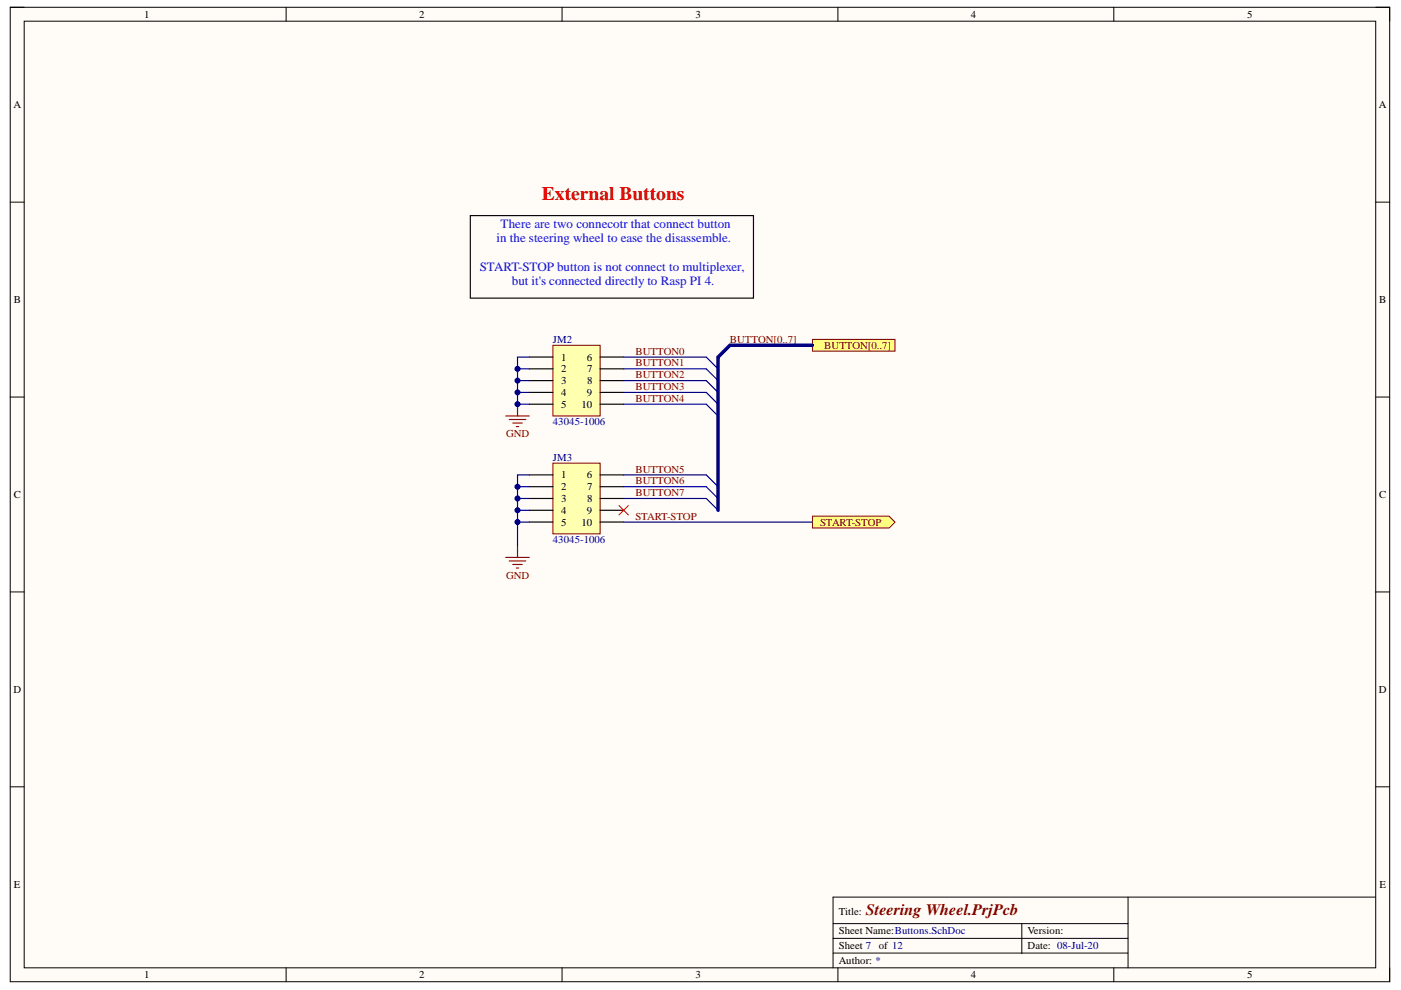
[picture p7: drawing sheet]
<svg xmlns="http://www.w3.org/2000/svg" width="297mm" height="210mm" viewBox="0 0 297 210" stroke-linecap="round" stroke-linejoin="round" font-family="sans-serif">
<defs><g id="words">
<text font-size="4.1" fill="#f00" x="114.9" y="42.3">External Buttons</text>
<text font-size="3.4" fill="#800000" x="183.6" y="194">Steering Wheel.PrjPcb</text>
<g font-size="2.7" fill="#00f">
<text x="105.3" y="51.4">in the steering wheel to ease the disassemble.</text>
<text x="106.1" y="48.4">There are two connecotr that connect button</text>
<text x="101.7" y="57.4">START-STOP button is not connect to multiplexer,</text>
<text x="108.5" y="60.4">but it's connected directly to Rasp PI 4.</text>
</g>
<g font-size="2.2">
<text x="30.5" y="3.8">1</text>
<text x="88.9" y="3.8">2</text>
<text x="147.4" y="3.8">3</text>
<text x="205.8" y="3.8">4</text>
<text x="264.4" y="3.8">5</text>
<text x="2.8" y="23">A</text>
<text x="292.4" y="23">A</text>
<text x="3" y="64.3">B</text>
<text x="292.4" y="64.3">B</text>
<text x="119" y="76.5">1</text>
<text x="124.4" y="76.5">6</text>
<text x="119" y="79">2</text>
<text x="119" y="81.4">3</text>
<text x="119" y="83.9">4</text>
<text x="124.4" y="83.9">9</text>
<text x="124.5" y="79">7</text>
<text x="124.5" y="81.4">8</text>
<text x="119" y="86.4">5</text>
<text x="123.3" y="86.4">10</text>
<text x="119" y="101.4">1</text>
<text x="124.4" y="101.4">6</text>
<text x="2.9" y="105.6">C</text>
<text x="119" y="103.9">2</text>
<text x="119" y="106.4">3</text>
<text x="124.5" y="103.9">7</text>
<text x="124.5" y="106.4">8</text>
<text x="292.4" y="105.6">C</text>
<text x="119" y="109">4</text>
<text x="119" y="111.5">5</text>
<text x="123.3" y="111.5">10</text>
<text x="124.4" y="109">9</text>
<text x="2.9" y="146.9">D</text>
<text x="292.4" y="146.9">D</text>
<text x="3" y="188.3">E</text>
<text x="292.5" y="188.3">E</text>
<text x="177.8" y="194">Title:</text>
<text x="177.8" y="198.1">Sheet Name:Buttons.SchDoc</text>
<text x="177.8" y="201.3">Sheet 7</text>
<text x="186.3" y="201.3">of 12</text>
<text x="217.9" y="201.3">Date: 08-Jul-20</text>
<text x="217.9" y="198.1">Version:</text>
<text x="30.5" y="207.4">1</text>
<text x="88.9" y="207.4">2</text>
<text x="147.4" y="207.4">3</text>
<text x="177.8" y="204.4">Author: *</text>
<text x="205.8" y="207.4">4</text>
<text x="264.4" y="207.4">5</text>
</g>
<g font-size="2.2" fill="#000080">
<text x="117.2" y="72.7">JM2</text>
<text x="117.2" y="90.2">43045-1006</text>
<text x="117.2" y="97.7">JM3</text>
<text x="117.2" y="115.2">43045-1006</text>
</g>
<g font-size="2.2" fill="#800000">
<text x="134.7" y="75.2">BUTTON0</text>
<text x="134.7" y="77.7">BUTTON1</text>
<text x="154.7" y="72.7">BUTTON[0..7]</text>
<text x="174.8" y="74">BUTTON[0..7]</text>
<text x="134.7" y="80.2">BUTTON2</text>
<text x="134.7" y="82.7">BUTTON3</text>
<text x="134.7" y="85.2">BUTTON4</text>
<text x="107.3" y="92.7">GND</text>
<text x="134.7" y="100.2">BUTTON5</text>
<text x="134.7" y="102.7">BUTTON6</text>
<text x="134.7" y="105.2">BUTTON7</text>
<text x="134.7" y="110.2">START-STOP</text>
<text x="173.9" y="111.5">START-STOP</text>
<text x="107.3" y="122.7">GND</text>
</g>
</g></defs>
<path d="M2.2 1.5h292.4v206.6h-292.4z" fill-rule="evenodd" fill="#fffcf8"/>
<path d="M2.2 1.5h292.4v206.6h-292.4z" fill="none" stroke="#000" stroke-width=".21"/>
<path d="M5.1 4.5h286.6v200.7h-286.6z" fill-rule="evenodd" fill="#fffcf8"/>
<g fill="none" stroke="#000" stroke-width=".21">
<path d="M2.2 1.5h2.9M5.1 4.5h286.6v200.7h-286.6zM60.7 1.5v3M119.2 1.5v3M177.7 1.5v3M236.1 1.5v3M291.7 1.5h2.9v3M2.2 42.9h2.9M291.7 42.9h2.9M2.2 84.2h2.9M291.7 84.2h2.9M2.2 125.5h2.9"/>
<path d="M291.7 125.5h2.9M2.2 166.8h2.9M291.7 166.8h2.9M176.6 195.8h62.6M176.6 199h62.6M216.6 195.8v6.4M239.2 190.2v15M291.7 190.2h-115.1v15M60.7 205.2v2.9M119.2 205.2v2.9M176.6 202.1h62.6M177.7 205.2v2.9"/>
<path d="M236.1 205.2v2.9M294.6 205.2v2.9"/>
</g>
<path d="M172.3 72h17.5v2.5h-17.5z" fill-rule="evenodd" fill="#ffff80"/>
<path d="M172.3 72h17.5v2.5h-17.5z" fill="none" stroke="#800000" stroke-width=".21"/>
<path d="M172.3 109.4h16.2l1.3 1.3-1.3 1.2h-16.2z" fill-rule="evenodd" fill="#ffff80"/>
<path d="M172.3 109.4h16.2l1.3 1.3-1.3 1.2h-16.2z" fill="none" stroke="#800000" stroke-width=".21"/>
<path d="M117.2 73.2h10v15h-10z" fill-rule="evenodd" fill="#ffffb0"/>
<path d="M117.2 73.2h10v15h-10z" fill="none" stroke="#800000" stroke-width=".21"/>
<path d="M112.2 75.7h5M112.2 78.2h5M127.2 75.7h5M127.2 78.2h5M112.2 80.7h5M112.2 83.2h5M112.2 85.7h5M127.2 80.7h5M127.2 83.2h5M127.2 85.7h5" fill="none" stroke="#000" stroke-width=".25"/>
<path d="M107.2 88.2h5M108 88.9h3.5M108.7 89.7h2M109.5 90.4h.5M109.7 85.7v2.5" fill="none" stroke="#800000" stroke-width=".25"/>
<circle cx="109.7" cy="85.7" r=".5" fill="#000080"/>
<circle cx="109.7" cy="85.7" r=".5" fill="none" stroke="#000080" stroke-width=".21"/>
<path d="M149.7 75.7l2.5 2.5M149.7 78.2l2.5 2.5M149.7 80.7l2.5 2.5M149.7 83.2l2.5 2.5M149.7 85.7l2.5 2.5" fill="none" stroke="#000080" stroke-width=".25"/>
<path d="M117.2 98.2h10v15h-10z" fill-rule="evenodd" fill="#ffffb0"/>
<path d="M117.2 98.2h10v15h-10z" fill="none" stroke="#800000" stroke-width=".21"/>
<path d="M99.7 45.7h60v17.5h-60zM112.2 100.7h5M112.2 103.2h5M112.2 105.7h5M112.2 108.2h5M112.2 110.7h5M127.2 100.7h5M127.2 103.2h5M127.2 105.7h5M127.2 108.2h5M127.2 110.7h5" fill="none" stroke="#000" stroke-width=".25"/>
<path d="M107.2 118.2h5M108 118.9h3.5M108.7 119.7h2M109.7 115.7v2.5M109.5 120.4h.5" fill="none" stroke="#800000" stroke-width=".25"/>
<path d="M132.2 78.2h17.5M109.7 110.7h2.5M149.7 100.7l2.5 2.5M149.7 103.2l2.5 2.5M149.7 105.7l2.5 2.5" fill="none" stroke="#000080" stroke-width=".25"/>
<path d="M131.2 107.2l2 2M133.2 107.2l-2 2" fill="none" stroke="#f00" stroke-width=".21"/>
<path d="M172.3 73.2h-17.6l-2.5 2.5v32.5" fill="none" stroke="#000080" stroke-width=".74"/>
<circle cx="109.7" cy="110.7" r=".5" fill="#000080"/>
<circle cx="109.7" cy="110.7" r=".5" fill="none" stroke="#000080" stroke-width=".21"/>
<path d="M109.7 108.2h2.5" fill="none" stroke="#000080" stroke-width=".25"/>
<circle cx="109.7" cy="108.2" r=".5" fill="#000080"/>
<circle cx="109.7" cy="108.2" r=".5" fill="none" stroke="#000080" stroke-width=".21"/>
<path d="M109.7 105.7h2.5" fill="none" stroke="#000080" stroke-width=".25"/>
<circle cx="109.7" cy="105.7" r=".5" fill="#000080"/>
<circle cx="109.7" cy="105.7" r=".5" fill="none" stroke="#000080" stroke-width=".21"/>
<path d="M112.2 103.2h-2.5v12.5" fill="none" stroke="#000080" stroke-width=".25"/>
<circle cx="109.7" cy="110.7" r=".5" fill="#000080"/>
<circle cx="109.7" cy="110.7" r=".5" fill="none" stroke="#000080" stroke-width=".21"/>
<circle cx="109.7" cy="108.2" r=".5" fill="#000080"/>
<circle cx="109.7" cy="108.2" r=".5" fill="none" stroke="#000080" stroke-width=".21"/>
<circle cx="109.7" cy="105.7" r=".5" fill="#000080"/>
<circle cx="109.7" cy="105.7" r=".5" fill="none" stroke="#000080" stroke-width=".21"/>
<circle cx="109.7" cy="103.2" r=".5" fill="#000080"/>
<circle cx="109.7" cy="103.2" r=".5" fill="none" stroke="#000080" stroke-width=".21"/>
<path d="M112.2 100.7h-2.5v2.5" fill="none" stroke="#000080" stroke-width=".25"/>
<circle cx="109.7" cy="103.2" r=".5" fill="#000080"/>
<circle cx="109.7" cy="103.2" r=".5" fill="none" stroke="#000080" stroke-width=".21"/>
<path d="M112.2 75.7h-2.5v10h2.5" fill="none" stroke="#000080" stroke-width=".25"/>
<circle cx="109.7" cy="85.7" r=".5" fill="#000080"/>
<circle cx="109.7" cy="85.7" r=".5" fill="none" stroke="#000080" stroke-width=".21"/>
<circle cx="109.7" cy="83.2" r=".5" fill="#000080"/>
<circle cx="109.7" cy="83.2" r=".5" fill="none" stroke="#000080" stroke-width=".21"/>
<circle cx="109.7" cy="80.7" r=".5" fill="#000080"/>
<circle cx="109.7" cy="80.7" r=".5" fill="none" stroke="#000080" stroke-width=".21"/>
<circle cx="109.7" cy="78.2" r=".5" fill="#000080"/>
<circle cx="109.7" cy="78.2" r=".5" fill="none" stroke="#000080" stroke-width=".21"/>
<path d="M109.7 83.2h2.5" fill="none" stroke="#000080" stroke-width=".25"/>
<circle cx="109.7" cy="83.2" r=".5" fill="#000080"/>
<circle cx="109.7" cy="83.2" r=".5" fill="none" stroke="#000080" stroke-width=".21"/>
<path d="M109.7 80.7h2.5" fill="none" stroke="#000080" stroke-width=".25"/>
<circle cx="109.7" cy="80.7" r=".5" fill="#000080"/>
<circle cx="109.7" cy="80.7" r=".5" fill="none" stroke="#000080" stroke-width=".21"/>
<path d="M109.7 78.2h2.5" fill="none" stroke="#000080" stroke-width=".25"/>
<circle cx="109.7" cy="78.2" r=".5" fill="#000080"/>
<circle cx="109.7" cy="78.2" r=".5" fill="none" stroke="#000080" stroke-width=".21"/>
<path d="M132.2 75.7h17.5M132.2 85.7h17.5M132.2 83.2h17.5M132.2 80.7h17.5M132.2 110.7h40.1M132.2 105.7h17.5M132.2 103.2h17.5M132.2 100.7h17.5" fill="none" stroke="#000080" stroke-width=".25"/>
<use href="#words"/>
</svg>
